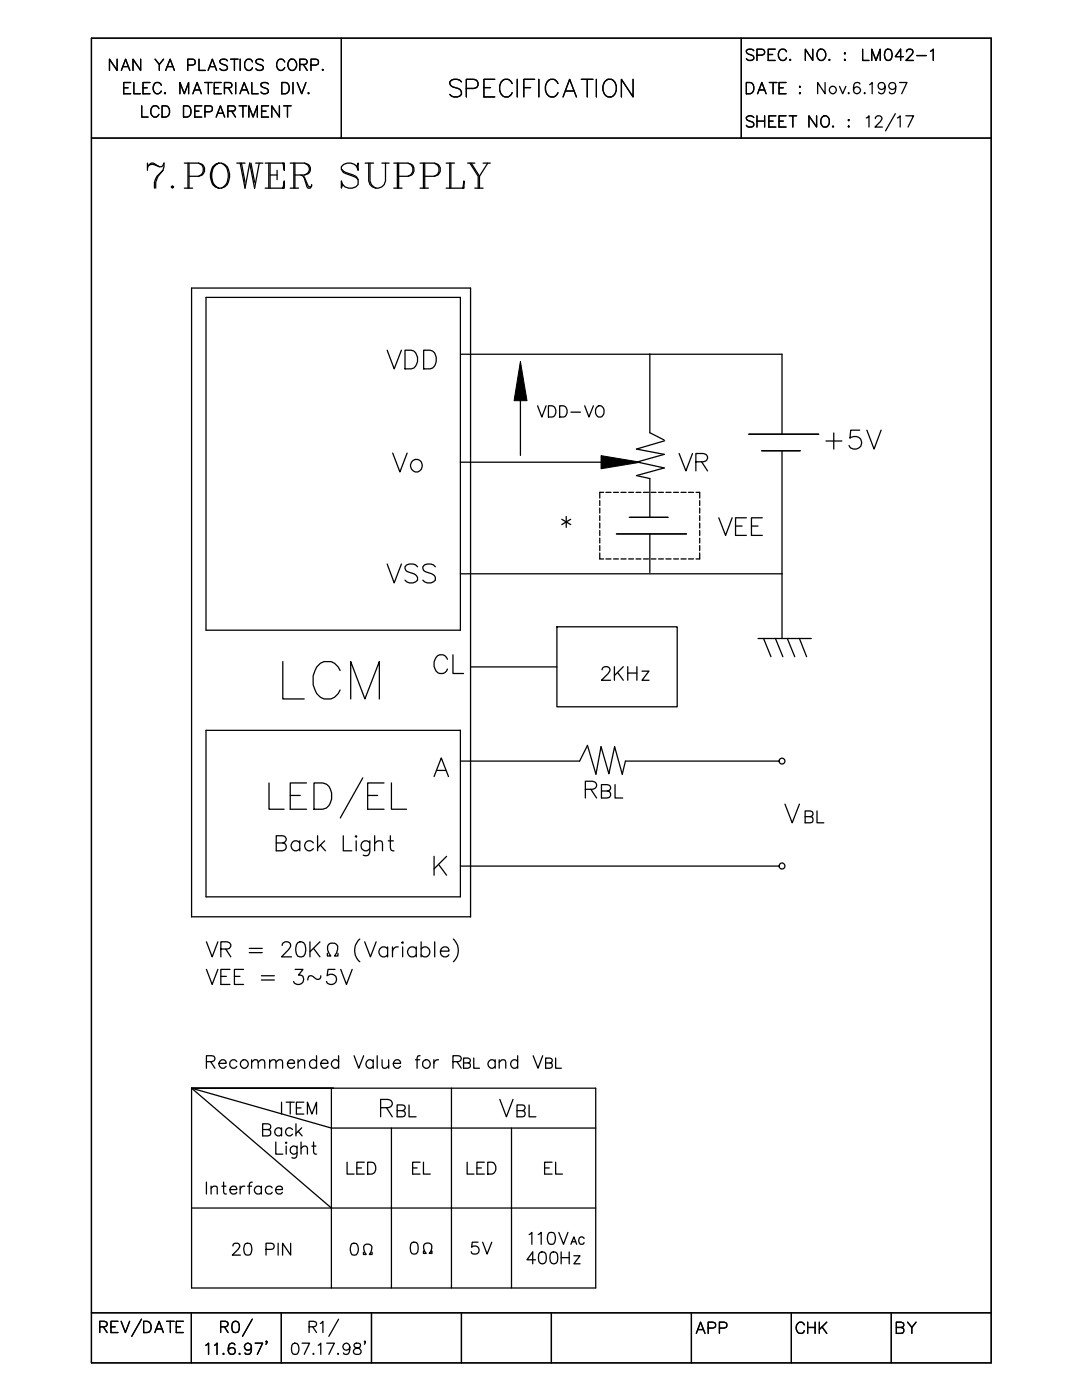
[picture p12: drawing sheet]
<svg xmlns="http://www.w3.org/2000/svg" width="216mm" height="279mm" viewBox="0 0 216 279" stroke-linecap="round" stroke-linejoin="round" font-family="sans-serif">
<g fill="none" stroke="#000" stroke-width=".25">
<path d="M18.2 7.6h179.6v264.4h-179.6zM23.4 11.8v2.3l-1.6-2.3v2.3M24.2 14.1l.9-2.3 .8 2.3M24.6 13.3h1M24.7 17.5h.9M26.1 16.5h-1.4v2.2h1.4M26.7 16.5v2.2h1.3M28.1 11.8v2.3l-1.6-2.3v2.3M28.5 17.5h.9M29.9 16.5h-1.4v2.2h1.4M30.9 11.8l.9 1.1 .8-1.1M31.8 12.9v1.2"/>
<path d="M32.2 17a.82 .82 0 0 0-1-.5 .82 .82 0 0 0-.6 .8 .97 .97 0 0 0 .2 1.1 .97 .97 0 0 0 1 .2l.4-.4M32.9 18.5l-.1 .1 .1 .1 .1-.1M33.1 14.1l.9-2.3 .8 2.3M33.4 13.3h1.1M35.9 18.7v-2.2l.9 2.2 .8-2.2v2.2M37.5 13l1.2-.1a.59 .59 0 0 0 .2-.7 .59 .59 0 0 0-.5-.4h-.9v2.3M38.5 18.7l.8-2.2 .9 2.2M38.8 17.9h1.1M39.7 11.8v2.3h1.3M40.9 16.5h1.4M41.5 14.1l.9-2.3 .8 2.3M41.6 16.5v2.2"/>
<path d="M41.9 13.3h1M42.8 17.5h.8M44.2 16.5h-1.4v2.2h1.4M44.8 17.5l1.3-.1a.54 .54 0 0 0 .2-.6 .54 .54 0 0 0-.5-.3h-1v2.2M45.4 12.1a.85 .85 0 0 0-.8-.3 .85 .85 0 0 0-.7 .6 1.62 1.62 0 0 0 1.3 .7 .52 .52 0 0 1 0 .8 1.01 1.01 0 0 1-1.3-.2M45.6 17.5l.7 1.2M46 11.8h1.5M46.8 11.8v2.3M47 16.5v2.2M47.9 18.7l.8-2.2 .9 2.2M47.9 11.8v2.3M48.2 17.9h1.1"/>
<path d="M50.2 16.5v2.2h1.3M50.4 12.4a.8 .8 0 0 0-.9-.6 .8 .8 0 0 0-.7 .9 .97 .97 0 0 0 .2 1 .97 .97 0 0 0 1.1 .2l.3-.4M52.5 12.1a.82 .82 0 0 0-.8-.3 .82 .82 0 0 0-.6 .6l.2 .3 .8 .3a.55 .55 0 0 1 .2 .9 .94 .94 0 0 1-1.2-.2M53.6 16.8a1.03 1.03 0 0 0-1.5 0 .54 .54 0 0 0 .4 .6l.6 .3a.55 .55 0 0 1 .2 .9 .94 .94 0 0 1-1.2-.2M56.2 16.5h.8a1.21 1.21 0 0 1 .7 1.1 1.21 1.21 0 0 1-.7 1.1h-.8zM56.8 12.4a.82 .82 0 0 0-.9-.6 .82 .82 0 0 0-.7 .9 .97 .97 0 0 0 .2 1 .97 .97 0 0 0 1.1 .2l.3-.4M57.9 11.9a1.08 1.08 0 0 1 1.2 .5 1.08 1.08 0 0 1-.2 1.3l-.2 .2a1 1 0 0 1-1.2-.3 1 1 0 0 1 .1-1.2zM58.5 16.5v2.2M59.3 16.5l.9 2.2 .8-2.2M59.8 12.9h.9a.58 .58 0 0 0 .6-.7l-.2-.3-1.3-.1v2.3M60.5 12.9l.8 1.2M61.6 18.5v.2l.1-.1"/>
<path d="M62.1 13l1.2-.1a.59 .59 0 0 0 .2-.7 .59 .59 0 0 0-.5-.4h-.9v2.3M64.4 13.8v.3l.1-.2M68.1 7.6v20M92.1 16.3a1.52 1.52 0 0 0-2.4 0 .93 .93 0 0 0 .7 1.1l1 .3a.87 .87 0 0 1 .6 .6 .87 .87 0 0 1-.3 .9 1.56 1.56 0 0 1-2-.4M93 17.7h1.6a.91 .91 0 0 0 .8-1 .91 .91 0 0 0-.8-.9h-1.6v3.5M96.6 17.5h1.3M98.7 15.8h-2.1v3.5h2.1M102.2 16.7a1.2 1.2 0 0 0-1.2-.9 1.2 1.2 0 0 0-1.1 .9 1.98 1.98 0 0 0 .8 2.6 1.24 1.24 0 0 0 1.5-.8M103.2 15.8v3.5M104.5 17.5h1.4M106.7 15.8h-2.2v3.5M107.5 15.8v3.5"/>
<path d="M111.3 16.7a1.2 1.2 0 0 0-1.1-.9 1.2 1.2 0 0 0-1.2 .9 1.98 1.98 0 0 0 .9 2.6 1.24 1.24 0 0 0 1.4-.8M112.4 19.3l1.3-3.5 1.3 3.5M112.9 18.2h1.6M116 15.8h2.3M117.2 15.8v3.5M119 15.8v3.5M121 16l.3-.2a1.62 1.62 0 0 1 1.7 2.2 1.3 1.3 0 0 1-.9 1.3 1.3 1.3 0 0 1-1.5-.5 2.16 2.16 0 0 1 .4-2.8zM126.3 15.8v3.5l-2.3-3.5v3.5M147.9 7.6v20M148.9 16.5h.8a1.21 1.21 0 0 1 .7 1.1 1.21 1.21 0 0 1-.7 1.1h-.8zM150.4 10.1a.85 .85 0 0 0-1.5 .2l.2 .4 .9 .3a.52 .52 0 0 1 .4 .4 .52 .52 0 0 1-.2 .5 .94 .94 0 0 1-1.3-.2M151 11l1.4-.1a.59 .59 0 0 0 .2-.7 .59 .59 0 0 0-.6-.4h-1v2.3"/>
<path d="M151.2 18.7l.8-2.2 .9 2.2M151.5 17.9h1.1M153.3 10.9h.9M153.5 16.5h1.5M154.3 16.5v2.2M154.7 9.8h-1.4v2.3h1.4M155.4 17.5h.9M156.8 16.5h-1.4v2.2h1.4M156.9 10.3a.83 .83 0 0 0-.9-.5 .83 .83 0 0 0-.7 .9 .99 .99 0 0 0 .3 1 .99 .99 0 0 0 1 .2l.3-.4M157.7 11.9h-.1l.1 .2 .1-.2M159.5 17.3h.2l-.1 .1zM159.5 18.6h.2l-.1 .1z"/>
<path d="M162.2 9.8v2.3l-1.5-2.3v2.3M163.2 10.1a.86 .86 0 0 1 1-.2 .86 .86 0 0 1 .6 .8 1.01 1.01 0 0 1-.3 1 1.01 1.01 0 0 1-1.1 .2 1.39 1.39 0 0 1-.2-1.8zM164.6 16.5v2.2l-1.4-2.2v2.2M165.5 11.9v.2l.1-.2M167.5 17.2l.6 1.5 .7-1.5M168.6 10.5l.1 .2-.1 .1zM168.6 11.9h.1l-.1 .2zM169.3 18.5v.2l.2-.1M171.6 16.8a.66 .66 0 0 0-.7-.3 .66 .66 0 0 0-.5 .4 1.73 1.73 0 0 0 .2 1.7 .7 .7 0 0 0 1-.3 .7 .7 0 0 0-.4-1 .7 .7 0 0 0-.9 .6M172.1 9.8v2.3h1.3M172.6 18.5l-.2 .1 .2 .1v-.1M173.5 16.9l.5-.4v2.2"/>
<path d="M173.9 12.1v-2.3l.9 2.3 .8-2.3v2.3M176.6 17.2a.7 .7 0 0 1-.9 .6 .7 .7 0 0 1-.3-1.1 .7 .7 0 0 1 1.1 .1 1.55 1.55 0 0 1-.5 1.9l-.6-.1-.1-.2M176.8 9.9a.76 .76 0 0 1 1.1 .3 1.69 1.69 0 0 1-.2 1.7 .69 .69 0 0 1-1.1-.3 1.78 1.78 0 0 1 .2-1.7zM178.7 17.2a.71 .71 0 0 1-1 .6 .71 .71 0 0 1-.2-1.2 .71 .71 0 0 1 1.1 .2 2.23 2.23 0 0 1-.2 1.8 .64 .64 0 0 1-.9-.2M179.5 16.5h1.5l-1.1 2.2M180.3 11.3h-1.7l1.1-1.5v2.3M180.9 10.3l.1-.3a.75 .75 0 0 1 1.1 0 .74 .74 0 0 1-.3 1l-1 1.1h1.5M182.9 11.1h1.9M185.7 10.2l.5-.4v2.3M18.2 27.6h179.6M28.3 21.1v2.3h1.2M29.4 33.5l.2-.5 .5-.4h.5l1.2 .7h.5l.4-.7v.7l-.2 .7a4.1 4.1 0 0 0-1.4 3.5"/>
<path d="M29.4 32.6v1.4M29.6 33l1-.2 1.2 .5M31.7 21.7a.82 .82 0 0 0-.9-.6 .82 .82 0 0 0-.7 .9 .97 .97 0 0 0 .2 1 .97 .97 0 0 0 1.1 .2l.3-.4M32.3 21.1h.8a1.19 1.19 0 0 1 .8 1.1 1.19 1.19 0 0 1-.8 1.2h-.8zM32.5 34a3.6 3.6 0 0 0-1.7 3.5M34.2 37.3l.2-.2 .2 .2-.2 .2zM36.6 21.1h.7a1.19 1.19 0 0 1 .8 1.1 1.19 1.19 0 0 1-.8 1.2h-.7zM36.8 32.6h2.8a1.31 1.31 0 0 1 1.3 1.3 1.31 1.31 0 0 1-1.3 1.3h-1.9M36.8 37.5h1.6M37.5 32.6v4.9M37.7 32.6v4.9M38.9 22.2h.8"/>
<path d="M39.6 32.6a1.37 1.37 0 0 1 1 1.3 1.37 1.37 0 0 1-1 1.3M40.3 21.1h-1.4v2.3h1.4M40.9 22.3l1.3-.1a.59 .59 0 0 0 .2-.6 .59 .59 0 0 0-.5-.5h-1v2.3M43.1 23.4l.9-2.3 .8 2.3M43.4 22.6h1.1M43.6 32.6a2.66 2.66 0 0 0-1.4 3.8 1.73 1.73 0 0 0 1.7 1.2 1.73 1.73 0 0 0 1.7-1.2 2.66 2.66 0 0 0-1.4-3.8 1.89 1.89 0 0 0-2 2.1 2.61 2.61 0 0 0 1.4 2.8M44.2 32.6a2.82 2.82 0 0 1 1.1 3.8l-.2 .4-.9 .7M45.5 22.2h.9a.58 .58 0 0 0 .6-.7l-.2-.3-1.3-.1v2.3M46.2 22.2l.8 1.2M47.2 32.6h1.7M47.7 21.1h1.5M47.9 32.6l1 4.9 .9-4.9 1 4.9 .9-4.9"/>
<path d="M48.2 32.6l.7 3.8M48.5 21.1v2.3M49.7 23.4v-2.3l.8 2.3 .9-2.3v2.3M50.1 32.6l.7 3.8M51 32.6h1.5M52.2 22.2h.9M52.9 32.6h3.8v1.4l-.2-1.4M52.9 37.5h3.8v-1.4l-.2 1.4M53.6 21.1h-1.4v2.3h1.4M53.6 32.6v4.9M53.9 32.6v4.9M53.9 34.9h1.4"/>
<path d="M55.3 34v1.9M55.8 21.1v2.3l-1.6-2.3v2.3M56.6 21.1h1.5M57.4 21.1v2.3M57.9 32.6h2.8l.8 .2a1.12 1.12 0 0 1 0 1.9l-.8 .2h-1.9M57.9 37.5h1.7M58.6 32.6v4.9M58.8 32.6v4.9M60 34.9l.7 .5 .8 1.7 .2 .2 .5-.2M60.5 35.2l.8 2.1 .2 .2h.4l.3-.7M60.7 32.6a1.2 1.2 0 0 1 1 1.1 1.2 1.2 0 0 1-1 1.2M68.1 33.7l.5 .5 2.4 1 .5 .7v.9a1.88 1.88 0 0 1-1.9 .7 1.88 1.88 0 0 1-1.5-1.4v1.4l.3-.7"/>
<path d="M71.2 33.3l.3-.7v1.4a1.88 1.88 0 0 0-1.5-1.4 1.88 1.88 0 0 0-1.9 .7 1.28 1.28 0 0 0 1 1.4l1.9 .7 .5 .5M72.9 32.6h1.6M73.6 32.6v3.5a1.69 1.69 0 0 0 1.6 1.5 1.69 1.69 0 0 0 1.7-1.5v-3.5M73.8 32.6v3.5l.3 .7 .9 .7M76.2 32.6h1.4M78.6 32.6h2.8l.7 .2a1.33 1.33 0 0 1 .5 1.4 1.33 1.33 0 0 1-1.2 1h-1.9M78.6 37.5h1.6M79.3 32.6v4.9M79.5 32.6v4.9M81.4 32.6a1.35 1.35 0 0 1 1 1.3 1.35 1.35 0 0 1-1 1.3M83.8 32.6h2.9a1.31 1.31 0 0 1 1.2 1.3 1.31 1.31 0 0 1-1.2 1.3h-1.9M83.8 37.5h1.7"/>
<path d="M84.5 32.6v4.9M84.8 32.6v4.9M86.7 32.6a1.37 1.37 0 0 1 .9 1.3 1.37 1.37 0 0 1-.9 1.3M89 37.5h3.6v-1.4l-.2 1.4M89 32.6h1.7M89.7 32.6v4.9M90 32.6v4.9M93.3 32.6h1.4M93.8 32.6l1.6 2.6v2.3M94 32.6l1.7 2.6v2.3M94.7 37.5h1.7M96.4 32.6h1.4"/>
<path d="M97.3 32.6l-1.6 2.6M150.4 23.5a.82 .82 0 0 0-.8-.4 .82 .82 0 0 0-.7 .6l.5 .4 .6 .2a.56 .56 0 0 1 .4 .7 .93 .93 0 0 1-1.5 0M151 23.1v2.3M151 24.2h1.6M152.6 23.1v2.3M153.4 24.2h.9M154.8 23.1h-1.4v2.3h1.4M155.4 24.2h.9M156.8 23.1h-1.4v2.3h1.4M157.5 23.1h1.5M158.2 23.1v2.3M162.9 23.1v2.3l-1.5-2.3v2.3"/>
<path d="M164 23.5l.2-.3a1.03 1.03 0 0 1 1.2 .4 1.03 1.03 0 0 1 0 1.2 .82 .82 0 0 1-.9 .6 .82 .82 0 0 1-.7-.9v-.5zM166.2 25.1l-.1 .2h.2M169.2 24h.3l-.2 .1zM169.3 25.1l.2 .2-.2 .1zM172.8 23.5l.6-.4v2.3M174.7 23.7l.1-.4a.71 .71 0 0 1 1-.1 .46 .46 0 0 1 .1 .8l-1.3 1.4h1.5M178.6 22.7l-1.9 3.4M179.1 23.5l.5-.4v2.3M180.8 23.1h1.5l-1.1 2.3M41.1 59.4h50.8v66.4h-50.8zM77.3 69.9l1.4 3.7 1.4-3.7M80.8 69.9h1.2a1.76 1.76 0 0 1 1.3 2.3 1.67 1.67 0 0 1-1.3 1.4h-1.2z"/>
<path d="M84.5 69.9h1.3a2.03 2.03 0 0 1 .9 3.2l-.4 .3-.5 .2h-1.3zM91.9 70.7h64.1v16M103.8 72.6v18.3M129.7 70.6v15.8l2.8 1.4M78.4 90.4l1.4 3.8 1.4-3.8M91.9 92.2h35.2M107.3 81l.8 2.2 .9-2.2M109.4 81a1.23 1.23 0 0 1 1.4 .6 1.23 1.23 0 0 1-.3 1.5l-1.1 .1zM111.7 81a1.23 1.23 0 0 1 1.4 .6 1.23 1.23 0 0 1-.4 1.5l-1 .1zM113.9 82.3h1.9M116.7 81l.8 2.2 .9-2.2M119.3 81.1a1.03 1.03 0 0 1 1.1 .4 1.03 1.03 0 0 1 0 1.2 .82 .82 0 0 1-.9 .5 .82 .82 0 0 1-.7-.8 1.23 1.23 0 0 1 .5-1.3z"/>
<path d="M119.7 99.9v1M120.4 98.3h-.7v1.1M120.9 98.3h1M122.4 98.3h1M123.9 98.3h1M125.4 98.3h1M126.9 98.3h1M127.1 92.2h.1M127.1 92.2l5.4 1.2-5.5 1.5 2.7 .6v7.8M128.4 98.3h1M129.9 98.3h1M131.4 98.3h1"/>
<path d="M132.6 88l-5.6 1.6 5.5 1.1-5.4 1.5M132.9 98.3h1M134.4 98.3h1M135.5 90.5l1.4 3.5 1.3-3.5M135.9 98.3h1M137.4 98.3h1M138.9 92.2h1.4l.5-.2a.79 .79 0 0 0 0-1.3l-.5-.2h-1.4v3.5M138.9 98.3h.7v1.1M139.6 99.9v1M140 92.2l1.2 1.8M149.4 86.7h14M152 90h7.7"/>
<path d="M156 90v37.4M164.8 88h3.2M166.4 86.4v3.2M171.5 85.9h-1.7l-.2 1.6a1.32 1.32 0 0 1 1.9 0 1.32 1.32 0 0 1-.1 1.9 1.31 1.31 0 0 1-2-.5M173 85.9l1.4 3.7 1.4-3.7M77.3 112.6l1.4 3.7 1.4-3.7M83.3 113.1a1.62 1.62 0 0 0-2.5 0 .9 .9 0 0 0 .7 1.1 1.97 1.97 0 0 1 1.8 1v.6a1.62 1.62 0 0 1-2.5 0M86.9 113.1a1.62 1.62 0 0 0-2.5 0 .9 .9 0 0 0 .7 1.1 1.97 1.97 0 0 1 1.8 1v.6a1.62 1.62 0 0 1-2.5 0M91.9 114.5h64.1M112.1 103.6l1.8 1.1M113 103.1v2.1M113.9 103.6l-1.8 1.1"/>
<path d="M119.7 110.4v1.1h.7M119.7 101.4v1M119.7 102.9v1M119.7 104.4v1M119.7 105.9v1M119.7 107.4v1M119.7 108.9v1M120.9 111.5h1M122.4 111.5h1M123 106.6h14M123.9 111.5h1M125.4 111.5h1"/>
<path d="M125.6 103.3h7.7M126.9 111.5h1M128.4 111.5h1M129.7 106.6v7.7M129.9 111.5h1M131.4 111.5h1M132.9 111.5h1M134.4 111.5h1M135.9 111.5h1M137.4 111.5h1M139.6 110.4v1.1h-.7M139.6 101.4v1"/>
<path d="M139.6 102.9v1M139.6 104.4v1M139.6 105.9v1M139.6 107.4v1M139.6 108.9v1M143.4 103.3l1.4 3.5 1.3-3.5M146.8 105h1.3M148.9 103.3h-2.1v3.5h2.1M149.9 105h1.4M152.1 103.3h-2.2v3.5h2.2M56.4 132v7.5h4.3M67.9 133.8a2.6 2.6 0 0 0-2.5-1.9 2.6 2.6 0 0 0-2.5 1.9 4.5 4.5 0 0 0 1 5.3 2.61 2.61 0 0 0 4-1.4"/>
<path d="M70 139.5v-7.5l2.8 7.5 2.9-7.5v7.5M89.3 131.6a1.27 1.27 0 0 0-1.2-1 1.27 1.27 0 0 0-1.3 1 2.1 2.1 0 0 0 .9 2.8 1.26 1.26 0 0 0 1.6-.9M90.4 130.7v3.7h2.1M93.9 133.1h17.2M111.1 125.1h24v16h-24zM120.1 133.7l.2-.4a.87 .87 0 0 1 1.3 0 .83 .83 0 0 1-.3 1.2l-1.3 1.3h1.8M122.6 133.1v2.7M123.2 134.2l1.2 1.6M124.4 133.1l-1.8 1.7M125.3 133.1v2.7M125.3 134.3h1.8M127.1 133.1v2.7"/>
<path d="M128.1 133.9h1.4l-1.4 1.9h1.4M151.3 127.4h10.6M152.4 127.4l1.4 3.7M154.7 127.4l1.5 3.7M157.1 127.4l1.5 3.7M159.5 127.4l1.5 3.7M41.1 145.8h50.8v33.2h-50.8zM53.7 156.3v5.2h3M57.9 158.8h2M61.2 156.3h-3.3v5.2h3.3M62.7 156.3h1.7a2.14 2.14 0 0 1 1.8 1.9 3.2 3.2 0 0 1-1 3l-.8 .3h-1.7zM72.4 155.2l-4.5 8"/>
<path d="M73.4 158.8h2M76.6 156.3h-3.2v5.2h3.2M78.1 156.3v5.2h3M86.6 155l1.5-3.7 1.4 3.7M87.2 153.8h1.7M91.9 151.9h23.8l1.5-3.1 1.7 5.7 1-5.5 1.6 5.4 1.1-5.4 1.6 5.5 .6-2.6h30.6M116.8 157.5h1.4a.86 .86 0 0 0 .8-1l-.1-.3-.7-.3h-1.4v3.4M117.9 157.5l1.1 1.8M120 157.9l1.6 .1a.72 .72 0 0 1 0 1.1l-1.6 .2v-2.7l1.6 .1a.62 .62 0 0 1 0 1l-.4 .2M122.7 156.6v2.7h1.5M55.1 168.2h1.3a.78 .78 0 0 1 .7 .8 .78 .78 0 0 1-.7 .8h-1.3v-3h1.3a.79 .79 0 0 1 .7 .8l-.3 .5-.4 .1M59.8 168.2a.97 .97 0 0 0-1.4-.1 .97 .97 0 0 0 0 1.4 .97 .97 0 0 0 1.4-.1"/>
<path d="M59.8 167.8v2M62.5 168.2a.97 .97 0 0 0-1.4-.1 .97 .97 0 0 0 0 1.4 .97 .97 0 0 0 1.4-.1M63.4 166.8v3M63.9 168.7l1 1.1M64.8 167.8l-1.4 1.4M68.5 166.8v3h1.7M70.9 166.9l.2-.1 .1 .1-.1 .2zM71.1 167.8v2M73.8 167.8v2.3l-.2 .4a.82 .82 0 0 1-1.1 .1M73.8 168.2a.97 .97 0 0 0-1.4-.1 .97 .97 0 0 0 0 1.4 .97 .97 0 0 0 1.4-.1M74.8 168.4l.7-.6 .7 .1 .1 1.9M74.8 166.8v3"/>
<path d="M77.5 167.8h1M77.9 166.8v2.4l.1 .4 .6 .2M86.6 170.9v3.8M87.5 172.5l1.6 2.2M89.1 170.9l-2.5 2.5M91.9 172.8h63.5M156.6 160.5l1.5 3.7 1.4-3.7M160.7 163l1.3 .1a.64 .64 0 0 1 .2 .7 .64 .64 0 0 1-.5 .4h-1v-2.4l1.3 .2a.56 .56 0 0 1 0 .9l-.3 .1M163 161.8v2.4h1.4M38.2 183v-125.5h55.7v125.5M38.2 183h55.7M41.2 193.5l1.1 3 1.2-3"/>
<path d="M41.2 188l1.1 3 1.2-3M44.1 189.4h1.2a.79 .79 0 0 0 .8-.8l-.3-.5-.5-.1h-1.2v3M44.1 194.9h1.1M45 189.4l1.1 1.6M45.9 193.5h-1.8v3h1.8M46.8 194.9h1.1M48.6 193.5h-1.8v3h1.8M49.7 189.3h2.6M49.7 190.1h2.6M52.2 194.7h2.5M52.2 195.6h2.5M56.3 188.7a.71 .71 0 0 1 .6-.7h.5a.74 .74 0 0 1 .5 1.1l-1.7 1.9h2"/>
<path d="M58.9 193.5h1.6l-.9 1.1h.4a1.03 1.03 0 0 1 .2 1.7 1.03 1.03 0 0 1-1.6-.4M59.4 188.1a.94 .94 0 0 1 1.5 .5 2.57 2.57 0 0 1-.3 2.2 1 1 0 0 1-1.5-.4 2.5 2.5 0 0 1 .3-2.3zM61.8 188v3M62.6 189.3l1.2 1.7M63.8 188l-2 1.9M64 194.7a.61 .61 0 0 1-.3 .7 .61 .61 0 0 1-.7-.1l-.6-.4-.6-.2-.2 .2-.2 .7M65.3 190.2v.6h.7a1.93 1.93 0 0 1-.4-2.3 1.22 1.22 0 0 1 1.8 .3l-.3 1.4-.3 .6h.6v-.6M66.8 193.5h-1.4l-.1 1.2a1.06 1.06 0 0 1 1.6 0 1.06 1.06 0 0 1-.2 1.6 1.06 1.06 0 0 1-1.5-.4M68 193.5l1.1 3 1.2-3M71.8 187.4a3 3 0 0 0 0 4.5M72.8 188l1.1 3 1.2-3M77.3 189.4a.97 .97 0 0 0-1.4-.1 .97 .97 0 0 0 0 1.4 .97 .97 0 0 0 1.4-.2"/>
<path d="M77.3 189v2M78.3 189v2M79.5 189a.98 .98 0 0 0-1.2 .8M80.3 188l.2 .1-.2 .2-.1-.2zM80.3 189v2M83.1 189.4a.97 .97 0 0 0-1.5-.1 .97 .97 0 0 0 0 1.4 .97 .97 0 0 0 1.5-.2M83.1 189v2M84 189.4a.97 .97 0 0 1 1.5-.1 .97 .97 0 0 1 0 1.4 .97 .97 0 0 1-1.5-.2M84 188v3M86.7 188v3M87.9 189.8h1.7a.88 .88 0 0 0-1.1-.9 .88 .88 0 0 0-.6 1.2 .91 .91 0 0 0 .7 .9 .91 .91 0 0 0 1-.5M90.5 187.4a3.1 3.1 0 0 1 0 4.5"/>
<path d="M38.2 217.2h80.7v39.8h-80.7zM38.2 217.2l27.9 7.9h52.8M38.2 217.2l27.9 23.9M41.2 211.9l1.4-.1a.58 .58 0 0 0 0-1l-1.4-.1v2.5M42 211.9l.9 1.3M43.7 212.2h1.4a.72 .72 0 0 0-.7-.7 .72 .72 0 0 0-.7 .7 .79 .79 0 0 0 .5 .9 .79 .79 0 0 0 .9-.3M47.2 211.9a.83 .83 0 0 0-1.4 .2 .83 .83 0 0 0 1 1.1l.4-.4M50.2 212l.6-.5 .6 .1 .1 1.6M50.2 211.5v1.7M51.5 212l.6-.5 .6 .1 .1 1.6M53.8 212l.6-.5 .6 .1 .1 1.6M53.8 211.5v1.7"/>
<path d="M55.1 212l.6-.5 .6 .1 .1 1.6M56.2 220v2.3M57.1 220h1.6M57.4 212.2h1.4a.7 .7 0 0 0-.7-.7 .7 .7 0 0 0-.7 .7 .77 .77 0 0 0 .4 .9 .77 .77 0 0 0 1-.3M57.9 220v2.3M59.5 212l.6-.5 .6 .1 .1 1.6M59.5 211.5v1.7M60.6 220h-1.5v2.3h1.5M63.2 211.9a.83 .83 0 0 0-1.5 .2 .83 .83 0 0 0 1 1.1l.5-.4M63.2 210.7v2.5M64 212.2h1.4a.74 .74 0 0 0-.8-.7 .74 .74 0 0 0-.6 1 .77 .77 0 0 0 .6 .7 .77 .77 0 0 0 .8-.4M66.1 217.2v39.8"/>
<path d="M67.6 211.9a.8 .8 0 0 0-1.2-.2 .8 .8 0 0 0 0 1.2 .8 .8 0 0 0 1.2-.1M67.6 210.7v2.5M70.7 210.7l.9 2.5 1-2.5M74.5 211.9a.8 .8 0 0 0-1.2-.2 .8 .8 0 0 0 0 1.2 .8 .8 0 0 0 1.2-.1M74.5 211.5v1.7M75.3 210.7v2.5M76.2 211.5l.2 1.6 .6 .1 .6-.5M77.6 211.5v1.7M78.5 212.2h1.4a.72 .72 0 0 0-.7-.7 .72 .72 0 0 0-.7 .7 .79 .79 0 0 0 .5 .9 .79 .79 0 0 0 .9-.3M82.9 211.5h.8M83.8 210.7l-.4 .1-.2 .4v2M86.6 211.5v1.7"/>
<path d="M87.5 211.5a.79 .79 0 0 0-.9 .7M90.1 217.2v39.8M90.4 211.9h1a.61 .61 0 0 0 .5-1l-.5-.2h-1v2.5M91.2 211.9l.8 1.3M92.5 212.1l1.1 .1a.53 .53 0 0 1 .3 .6 .53 .53 0 0 1-.5 .4h-.9v-2h.9a.5 .5 0 0 1 .5 .6l-.5 .3M94.5 211.2v2h1.2M98.8 211.9a.8 .8 0 0 0-1.2-.2 .8 .8 0 0 0 0 1.2 .8 .8 0 0 0 1.2-.1M98.8 211.5v1.7M99.6 212l.6-.5 .6 .1 .1 1.6M99.6 211.5v1.7M99.7 219.4l1.3 3.5 1.4-3.5M103.3 211.9a.82 .82 0 0 0-1.4 .2 .82 .82 0 0 0 .9 1.1l.5-.4"/>
<path d="M103.3 210.7v2.5M106.4 210.7l1 2.5 .9-2.5M108.9 212.1h.8l.4 .2a.56 .56 0 0 1-.4 .9h-.8v-2h.8l.4 .2v.5l-.4 .2M110.9 211.2v2h1.1M41.2 235.9v2.4M42.1 237.2a.83 .83 0 0 1 1.2-.4v1.5M42.1 236.7v1.6M44.3 236.7h.8M44.6 235.9v2l.1 .3 .5 .1M45.9 237.4h1.3a.7 .7 0 0 0-.8-.7 .7 .7 0 0 0-.5 .9 .73 .73 0 0 0 .5 .7 .73 .73 0 0 0 .8-.3M47.9 236.7v1.6M48.9 236.7a.73 .73 0 0 0-1 .7"/>
<path d="M49.4 236.7h.8M50.3 235.9l-.4 .2-.2 .3v1.9M52.2 237.1a.77 .77 0 0 0-1.2-.2 .77 .77 0 0 0 0 1.2 .77 .77 0 0 0 1.2-.1M52.2 236.7v1.6M52.4 225.4l1.4 .2a.65 .65 0 0 1 .2 .6 .65 .65 0 0 1-.5 .5h-1.1v-2.4l1.4 .1a.59 .59 0 0 1 0 .9l-.3 .1M54.3 237.1a.75 .75 0 0 0-1.1-.1 .75 .75 0 0 0 0 1.1 .75 .75 0 0 0 1.1-.1M55 237.4h1.3a.72 .72 0 0 0-1-.6 .72 .72 0 0 0-.2 1.2 .71 .71 0 0 0 1.2 0M55 227.9v2.4h1.4M56.2 225.4a.76 .76 0 0 0-1.1-.1 .76 .76 0 0 0 0 1.2 .76 .76 0 0 0 1.1-.1M56.2 225.1v1.6M57.1 227.9l.1 .1-.1 .2-.1-.2zM57.1 228.7v1.6"/>
<path d="M58.4 225.4a.78 .78 0 0 0-1.2-.1 .78 .78 0 0 0 0 1.2 .78 .78 0 0 0 1.2-.1M59.1 224.3v2.4M59.1 221.1h1M59.3 228.7v1.8a.62 .62 0 0 1-.8 .6l-.2-.1M59.3 229.1a.76 .76 0 0 0-1.2-.1 .76 .76 0 0 0 0 1.1 .76 .76 0 0 0 1.2-.1M59.5 225.8l.8 .9M60.1 229.2l.5-.5 .6 .2 .1 1.4M60.1 227.9v2.4M60.2 225.1l-1.1 1.1M61.3 222.3v-2.3l.9 2.3 1-2.3v2.3M62.2 228.7h.8M62.6 227.9v2l.1 .3 .5 .1"/>
<path d="M69.3 231.9v2.4h1.4M71.2 233.1h.9M72.7 231.9h-1.5v2.4h1.5M73.4 231.9h.8a1.26 1.26 0 0 1 .8 1.2 1.26 1.26 0 0 1-.8 1.2h-.8zM75.9 221.1h1.5l.5-.2a.79 .79 0 0 0 0-1.3l-.5-.2h-1.5v3.5M77.1 221.1l1.2 1.8M78.1 225.1v31.9M79.2 221.7h1.4l.3 .4v.4l-.3 .3-1.4 .1v-2.4l1.4 .1a.55 .55 0 0 1 0 .9l-.3 .2M81.6 220.5v2.4h1.4M82.3 233.1h.9M83.8 231.9h-1.5v2.4h1.5M84.5 231.9v2.4h1.4"/>
<path d="M93.2 231.9v2.4h1.4M95.2 233.1h.9M96.6 231.9h-1.4v2.4h1.4M97.3 231.9h.8a1.26 1.26 0 0 1 .9 1.2 1.26 1.26 0 0 1-.9 1.2h-.8zM102.1 225.1v31.9M103.2 221.7h1.4a.71 .71 0 0 1 0 1.1l-1.4 .1v-2.4h1a.59 .59 0 0 1 .6 .7l-.2 .3-.4 .2M105.6 220.5v2.4h1.3M108.7 233.1h.9M110.2 231.9h-1.5v2.4h1.5M110.9 231.9v2.4h1.3M38.2 241.1h80.7M46.5 248.7a.49 .49 0 0 1 .4-.6h.5a.56 .56 0 0 1 .3 .9l-1.3 1.5h1.6"/>
<path d="M49 248.2a.83 .83 0 0 1 1.1 .3 2.01 2.01 0 0 1-.2 1.9 .81 .81 0 0 1-1.1-.4 1.94 1.94 0 0 1 .2-1.8zM53.1 249.3h1.3l.3-.4v-.4l-.3-.3-1.3-.1v2.4M55.5 248.1v2.4M58 248.1v2.4l-1.6-2.4v2.4M70.2 248.2a.85 .85 0 0 1 1.2 .3 1.88 1.88 0 0 1-.3 1.9 .77 .77 0 0 1-1.1-.4 1.94 1.94 0 0 1 .2-1.8zM72.5 249.9v.5h.6a1.73 1.73 0 0 1-.4-1.9 1 1 0 0 1 1.5 .3l-.2 1.1-.3 .5h.6v-.5M82.2 248a.85 .85 0 0 1 1.2 .3 2.21 2.21 0 0 1-.3 1.9 .82 .82 0 0 1-1.1-.4 2.14 2.14 0 0 1 .2-1.8zM84.5 249.7v.4h.5a1.54 1.54 0 0 1-.3-1.8 .95 .95 0 0 1 1.4 .3l-.1 1.1-.4 .4h.6v-.4M95.4 247.9h-1.2l-.1 1a.84 .84 0 0 1 1.3 0 .84 .84 0 0 1-.1 1.2 .84 .84 0 0 1-1.3-.3M96.3 247.9l.9 2.4 .9-2.4M105.6 246.4l.5-.4v2.3M106.8 251.4h-1.6l1.1-1.5v2.3"/>
<path d="M107.4 246.4l.6-.4v2.3M107.8 249.9a.85 .85 0 0 1 1.1 .4 2.09 2.09 0 0 1-.2 1.8 .77 .77 0 0 1-1.2-.3 2.14 2.14 0 0 1 .3-1.9zM109.6 246a.83 .83 0 0 1 1.1 .4 2.01 2.01 0 0 1-.2 1.8 .81 .81 0 0 1-1.2-.3 1.94 1.94 0 0 1 .3-1.9zM110.1 249.9a.85 .85 0 0 1 1.1 .4 2.09 2.09 0 0 1-.2 1.8 .77 .77 0 0 1-1.2-.3 2.14 2.14 0 0 1 .3-1.9zM111.5 246l.9 2.3 .9-2.3M112 249.9v2.3M112 251h1.6M113.6 249.9v2.3M113.9 248.3l.6-1.5 .6 1.5M114.1 247.8h.8M114.5 250.6h1.2l-1.2 1.6h1.2M116.5 247.2a.55 .55 0 0 0-.6-.4 .55 .55 0 0 0-.4 .6v.4a.55 .55 0 0 0 .4 .5 .55 .55 0 0 0 .6-.3"/>
<path d="M18.2 262h179.6M19.9 264.8l1.3-.1a.52 .52 0 0 0 0-.9l-1.3-.1v2.2M20.6 264.8l.8 1.1M22.1 264.8h.9M23.5 263.7h-1.4v2.2h1.4M24.2 263.7l.8 2.2 .9-2.2M28.2 263.3l-1.9 3.4M28.7 263.7h.7a1.19 1.19 0 0 1 .8 1.1 1.19 1.19 0 0 1-.8 1.1h-.7zM30.9 265.9l.8-2.2 .9 2.2M31.2 265.2h1.1M33.2 263.7h1.6M34 263.7v2.2"/>
<path d="M35.2 264.8h.8M36.6 263.7h-1.4v2.2h1.4M38.2 262v10M41.1 268.5l.5-.4v2.2M42.8 268.5l.5-.4v2.2M44 264.8h1a.57 .57 0 0 0 .4-.9l-.4-.2h-1v2.2M44.6 270.1l-.1 .1h.2M44.8 264.8l.7 1.1M46.6 263.8a.74 .74 0 0 1 1.1 .3 2.09 2.09 0 0 1-.2 1.8 .8 .8 0 0 1-1.1-.4 2.02 2.02 0 0 1 .2-1.7zM46.9 268.4a.64 .64 0 0 0-.7-.4 .64 .64 0 0 0-.5 .5 1.54 1.54 0 0 0 .2 1.7 .7 .7 0 0 0 1-.3 .7 .7 0 0 0-.5-1 .7 .7 0 0 0-.8 .7M47.8 270.1v.2l.1-.1M50.2 268.8a.7 .7 0 0 1-1 .6 .7 .7 0 0 1-.2-1.1 .7 .7 0 0 1 1.1 .1 2.04 2.04 0 0 1-.3 1.8 .68 .68 0 0 1-.9-.2"/>
<path d="M50.3 263.3l-1.9 3.4M50.9 268.1h1.5l-1 2.2M53.3 267.8h-.3l.2-.2 .1 .2-.3 .5M56.1 262v10M58.5 268.2a.69 .69 0 0 1 1 .3 1.75 1.75 0 0 1-.2 1.7 .76 .76 0 0 1-1-.3 2.02 2.02 0 0 1 .2-1.7zM60.3 268.1h1.5l-1.1 2.2M61.7 264.8l1.2-.1a.52 .52 0 0 0 0-.9l-1.2-.1v2.2M62.4 264.8l.8 1.1M62.5 270.1l-.1 .1h.3M63.5 268.5l.5-.4v2.2M63.9 264.1l.5-.4v2.2M65.2 268.1h1.5l-1.1 2.2"/>
<path d="M67.4 270.1v.1h.2M67.6 263.3l-2 3.4M69.8 268.8a.7 .7 0 0 1-.9 .7 .7 .7 0 0 1-.3-1.1 .7 .7 0 0 1 1.1 0 1.88 1.88 0 0 1-.2 1.8 .68 .68 0 0 1-1-.2M70.8 268.2a.45 .45 0 0 0 .2 .7 .81 .81 0 0 1 .9 .4 .81 .81 0 0 1-.1 .9 .98 .98 0 0 1-1.3-.3 .91 .91 0 0 1 1.1-1 .5 .5 0 0 0 .2-.7l-.3-.1zM72.9 267.8h-.2l.1-.2 .1 .2-.2 .5M74.1 262v10M92.1 262v10M110 262v10M138 262v10M138.9 266.1l.9-2.2 .9 2.2M139.3 265.3h1M141.3 265l1.3-.1a.58 .58 0 0 0 0-.9l-1.3-.1v2.2"/>
<path d="M143.6 265l1.2-.1a.58 .58 0 0 0 0-.9l-1.2-.1v2.2M157.9 262v10M160.5 264.4a.83 .83 0 0 0-.9-.5 .83 .83 0 0 0-.7 .8 1.02 1.02 0 0 0 .2 1.1 1.02 1.02 0 0 0 1.1 .2l.3-.4M161.2 263.9v2.2M161.2 264.9h1.4M162.6 263.9v2.2M163.5 263.9v2.2M164 264.8l1 1.3M165 263.9l-1.5 1.4M177.8 262v10M178.9 264.9l1.2 .1a.59 .59 0 0 1 .2 .7 .59 .59 0 0 1-.5 .4h-.9v-2.2l1.2 .1a.51 .51 0 0 1 0 .8l-.3 .1M181.1 263.9l.8 1 .9-1"/>
<path d="M181.9 264.9v1.2"/>
<circle cx="166.2" cy="17.9" r=".72"/>
<circle cx="83.1" cy="92.9" r="1.23"/>
<circle cx="156" cy="151.9" r=".59"/>
<circle cx="156" cy="172.8" r=".6"/>
<circle cx="48.7" cy="212.3" r=".83"/>
<circle cx="85.1" cy="212.3" r=".83"/>
</g>
<g fill="#000" stroke="#000" stroke-width=".2">
<path d="M103.8 72.1l1.4 7.9h-2.6z" fill-rule="evenodd"/>
<path d="M119.9 90.9l7.9 1.3-7.9 1.4z" fill-rule="evenodd"/>
</g>
</svg>
